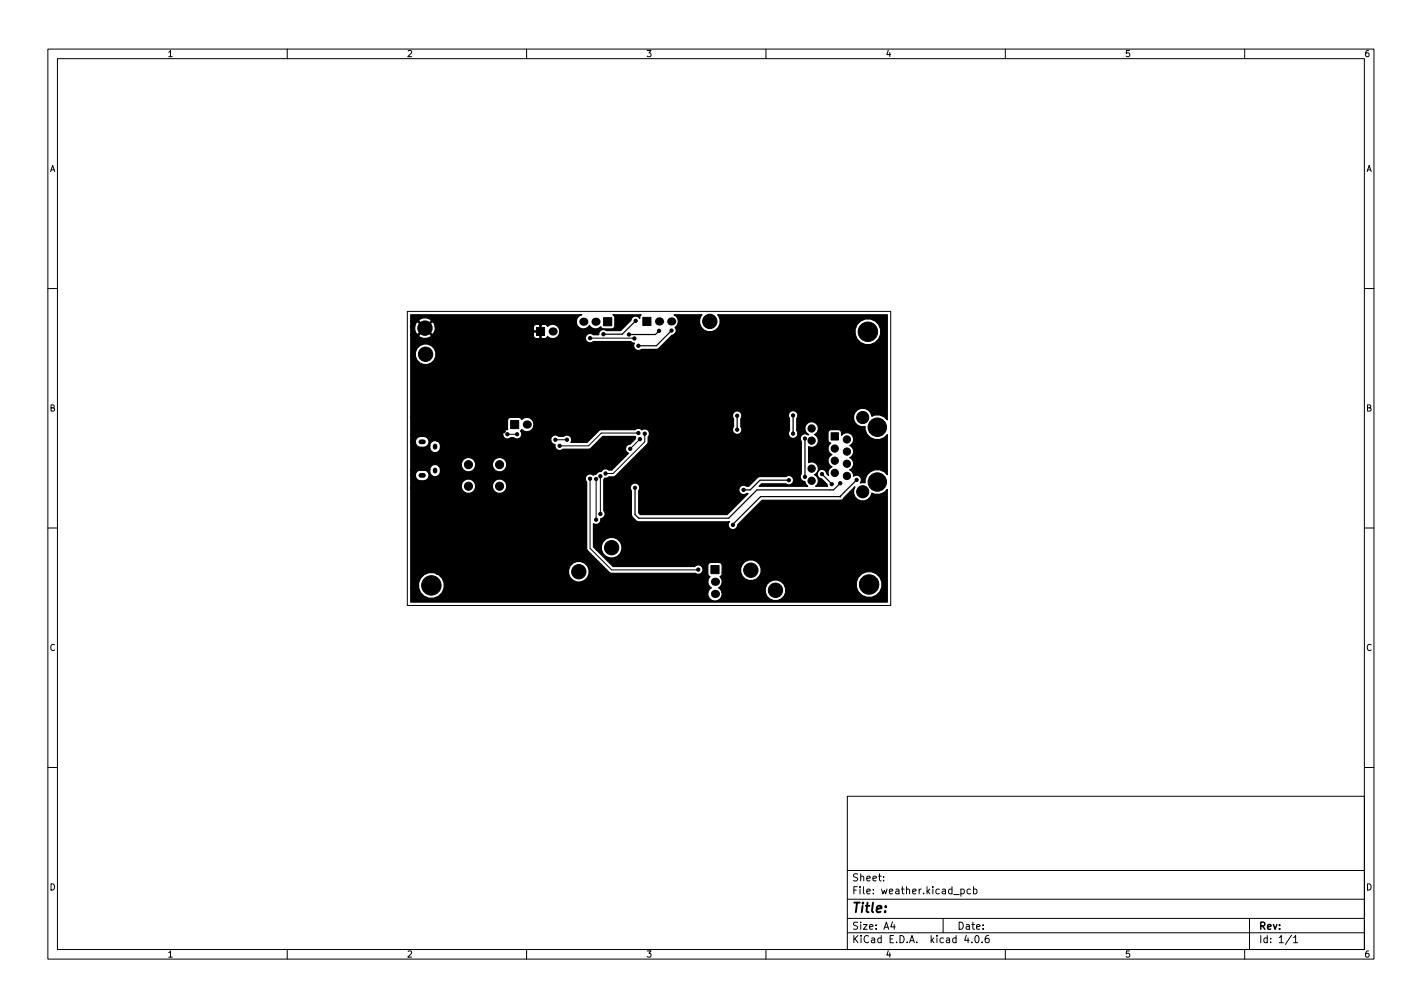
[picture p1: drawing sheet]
<svg xmlns="http://www.w3.org/2000/svg" width="297mm" height="210mm" viewBox="0 0 297 210" stroke-linecap="round" stroke-linejoin="round" font-family="sans-serif">
<defs><g id="words">
<text font-size="2.8" x="178" y="190.6">Title:</text>
<g font-size="2.1">
<text x="178" y="184">Sheet:</text>
<text x="178" y="186.7">File: weather.kicad_pcb</text>
<text x="178" y="196.9">KiCad E.D.A. kicad 4.0.6</text>
<text x="178" y="194.1">Size: A4</text>
<text x="200" y="194.1">Date:</text>
<text x="263" y="194.1">Rev:</text>
<text x="263" y="196.9">Id: 1/1</text>
</g>
<g font-size="1.8">
<text x="35" y="11.9">1</text>
<text x="85" y="11.9">2</text>
<text x="135" y="11.9">3</text>
<text x="185" y="11.9">4</text>
<text x="235" y="11.9">5</text>
<text x="285" y="11.9">6</text>
<text x="10.3" y="35.9">A</text>
<text x="285.3" y="35.9">A</text>
<text x="10.3" y="85.9">B</text>
<text x="285.3" y="85.9">B</text>
<text x="10.3" y="135.9">C</text>
<text x="285.3" y="135.9">C</text>
<text x="10.3" y="185.9">D</text>
<text x="285.3" y="185.9">D</text>
<text x="35" y="199.9">1</text>
<text x="85" y="199.9">2</text>
<text x="135" y="199.9">3</text>
<text x="185" y="199.9">4</text>
<text x="235" y="199.9">5</text>
<text x="285" y="199.9">6</text>
</g>
</g></defs>
<g fill="none" stroke="#000" stroke-width=".21">
<path d="M10 10.2h277v190.1h-277zM12 12.2h273v186.1h-273zM60 10.2v2M110 10.2v2M160 10.2v2M210 10.2v2M260 10.2v2M10 60.2h2M85.1 65h101v61.4h-101zM123.3 70.6l9.2 .1M285 60.2h2M106 90.7h2"/>
<path d="M116 91.8h2.4M123.3 99.9v14.6l4.5 4.5 18.1-.1M125.4 99.4v7.9M133.3 90.4h-7.7l-2.7 2.7h-6M133.7 91.7l-2.1 2M134.7 90.5v1.8l-6.6 6.6h-1.6M10 110.2h2M124.5 100v8.5M285 110.2h2M10 160.2h2M177 166.3h108v32h-108zM285 160.2h2"/>
<path d="M60 198.3v2M110 198.3v2M160 198.3v2M177 194.8h108M177 191.8h108M177 187.8h108M177 181.8h108M184.6 183.8v.1M184.6 183v.1M186.4 192.5l-.3 1h.9M186.8 193v1M197 191.8v3"/>
<path d="M200.7 185.7l.4-.1 .3 .3-.1 .7h-.6M200.7 185.6v1.5M201.9 195.3l-.4 1h.9M202.7 185.7l-.4-.1-.3 .3 .1 .7h.6M203 196.7v.1M203.4 185.7l.4-.1 .3 .3-.2 .7h-.5M203.4 185.1v1.5M203.9 195.4l.1-.1a.8 .8 0 0 1 .5 .8 .8 .8 0 0 1-.5 .7 1 1 0 0 1-.1-1.4zM205.1 196.7v.1M206.5 195.3l-.4 .1a1.01 1.01 0 0 0 0 1.4l.5-.1v-.5l-.2-.3-.5 .1-.1 .2M210 198.3v2M260 198.3v2"/>
<path d="M261 191.8v6.5M269.8 195.3l-1.3 1.9M270.2 195.8l.4-.5v1.5M270.2 196.8h.9"/>
</g>
<g fill="#000" stroke="#000" stroke-width=".21">
<path d="M112.1 68.4h1.7v1.7h-1.7zM126.1 66.3h1.7v1.7h-1.7zM134.3 66.3h1.7v1.7h-1.7zM106.7 87.8h1.7v1.7h-1.7zM173.6 90.4h1.5v1.5h-1.5zM148.5 118.1h1.7v1.7h-1.7z"/>
<circle cx="88.8" cy="68.5" r="1.5"/>
<circle cx="88.9" cy="74" r="1.5"/>
<circle cx="94.4" cy="66.5" r=".34"/>
<circle cx="108.8" cy="77.2" r=".34"/>
<circle cx="113" cy="72" r=".34"/>
<circle cx="123.3" cy="70.6" r=".34"/>
<circle cx="126" cy="69.8" r=".34"/>
<circle cx="131.4" cy="69.8" r=".34"/>
<circle cx="132.5" cy="70.7" r=".34"/>
<circle cx="132.8" cy="67" r=".34"/>
<circle cx="133.3" cy="72.2" r=".34"/>
<circle cx="137.7" cy="69.1" r=".34"/>
<circle cx="140.3" cy="69" r=".34"/>
<circle cx="148.3" cy="67.1" r="1.5"/>
<circle cx="156" cy="73.9" r=".34"/>
<circle cx="181.3" cy="69.3" r="2.03"/>
<circle cx="97.9" cy="97" r=".85"/>
<circle cx="98.3" cy="93.3" r=".34"/>
<circle cx="104.4" cy="97" r=".85"/>
<circle cx="105.2" cy="90" r=".34"/>
<circle cx="106" cy="90.7" r=".34"/>
<circle cx="108" cy="90.7" r=".34"/>
<circle cx="114.1" cy="94.7" r=".34"/>
<circle cx="116" cy="91.8" r=".34"/>
<circle cx="116.9" cy="93.1" r=".34"/>
<circle cx="117.9" cy="86.4" r=".34"/>
<circle cx="118.4" cy="91.8" r=".34"/>
<circle cx="123.3" cy="99.9" r=".34"/>
<circle cx="125.4" cy="99.4" r=".34"/>
<circle cx="126.5" cy="98.9" r=".34"/>
<circle cx="127.8" cy="85.9" r=".34"/>
<circle cx="131.6" cy="93.7" r=".34"/>
<circle cx="133.3" cy="90.4" r=".34"/>
<circle cx="133.7" cy="91.7" r=".34"/>
<circle cx="134.7" cy="90.5" r=".34"/>
<circle cx="143.3" cy="86.1" r=".34"/>
<circle cx="148" cy="94.5" r=".34"/>
<circle cx="154" cy="86.8" r=".34"/>
<circle cx="154" cy="89.7" r=".34"/>
<circle cx="165.7" cy="90.5" r=".34"/>
<circle cx="165.7" cy="86.7" r=".34"/>
<circle cx="168.1" cy="99.6" r=".34"/>
<circle cx="168.1" cy="91.6" r=".34"/>
<circle cx="169.5" cy="92" r=".76"/>
<circle cx="169.5" cy="89.5" r=".76"/>
<circle cx="169.5" cy="97.8" r=".76"/>
<circle cx="171.7" cy="99" r=".34"/>
<circle cx="174.4" cy="96.2" r=".76"/>
<circle cx="174.4" cy="93.7" r=".76"/>
<circle cx="174.4" cy="98.7" r=".76"/>
<circle cx="176.9" cy="99.4" r=".76"/>
<circle cx="176.9" cy="91.8" r=".76"/>
<circle cx="176.9" cy="94.3" r=".76"/>
<circle cx="176.9" cy="96.8" r=".76"/>
<circle cx="180.2" cy="87.2" r="1.27"/>
<circle cx="183.3" cy="89.2" r="1.92"/>
<circle cx="97.9" cy="101.5" r=".85"/>
<circle cx="104.4" cy="101.5" r=".85"/>
<circle cx="120.6" cy="106.3" r=".34"/>
<circle cx="120.9" cy="119.4" r="1.5"/>
<circle cx="124.5" cy="100" r=".34"/>
<circle cx="124.5" cy="108.5" r=".34"/>
<circle cx="125.4" cy="107.3" r=".34"/>
<circle cx="127.8" cy="114.4" r="1.5"/>
<circle cx="132.7" cy="101.8" r=".34"/>
<circle cx="134" cy="117.7" r=".34"/>
<circle cx="144.1" cy="102.4" r=".34"/>
<circle cx="145.9" cy="118.9" r=".34"/>
<circle cx="153.1" cy="109.6" r=".34"/>
<circle cx="155.3" cy="102.3" r=".34"/>
<circle cx="156.8" cy="119.1" r="1.5"/>
<circle cx="164.8" cy="100.3" r=".34"/>
<circle cx="165.6" cy="117.3" r=".34"/>
<circle cx="169.5" cy="100.4" r=".76"/>
<circle cx="173.7" cy="101.1" r=".34"/>
<circle cx="175.5" cy="100.9" r=".34"/>
<circle cx="178.9" cy="100.2" r=".34"/>
<circle cx="180.2" cy="102.7" r="1.27"/>
<circle cx="183.3" cy="100.6" r="1.92"/>
<circle cx="90.1" cy="122.2" r="2.03"/>
<circle cx="162" cy="123.2" r="1.5"/>
<circle cx="181.5" cy="122" r="2.03"/>
</g>
<path d="M90.9 93.1v.3M90.9 98.1v.3" fill="none" stroke="#000" stroke-width=".95"/>
<path d="M87.9 92.3h.6M87.9 99.3h.6" fill="none" stroke="#000" stroke-width="1"/>
<g fill="#000">
<circle cx="115.4" cy="69.2" r=".85"/>
<circle cx="121.9" cy="67.2" r=".85"/>
<circle cx="124.4" cy="67.2" r=".85"/>
<circle cx="137.7" cy="67.1" r=".85"/>
<circle cx="140.2" cy="67.1" r=".85"/>
<circle cx="110" cy="88.6" r=".85"/>
<circle cx="149.4" cy="121.5" r=".85"/>
<circle cx="149.4" cy="124" r=".85"/>
</g>
<path d="M132.8 67l-2.8 2.8h-4M137.7 69.1l-.8 .7h-5.5M140.3 69l-3.2 3.2h-3.8M154 86.8v2.9M165.7 86.7v3.8M168.1 91.6v8M171.7 99l2 2.1M164.8 100.3h-6.1l-2 2h-1.4M175.5 100.9l-1.4 1.4h-16l-5.9 5.9h-18.8l-.7-.8v-5.6M175.5 103.7h-16.6l-5.8 5.9M178.9 100.2l-3.4 3.5" fill="none" stroke="#000" stroke-width=".25"/>
<path d="M85.8 65.7h35.7l-.2 .1a1.49 1.49 0 0 0-.6 2.3 1.49 1.49 0 0 0 2.4-.2 1.45 1.45 0 0 0 2.4 .3l.1 .3 .5 .2h1.7l.4-.2 .2-.5v-1.7l-.4-.6h5.9l-.2 .3-.1 .4a.99 .99 0 0 0-1.1-.4 .99 .99 0 0 0-.7 .9l-2.1 2.1h-3a.98 .98 0 0 0-1.1-.1 .98 .98 0 0 0-.5 1h-1.2l-.1-.1a.99 .99 0 0 0-1.3 .2 .99 .99 0 0 0 .1 1.3 .99 .99 0 0 0 1.3 0h7.9l.7 .3a.99 .99 0 0 0 .2 1.3 .99 .99 0 0 0 1.3 .1l3.4-.1 3-2.9 .5-.2h37.7a2.72 2.72 0 0 0 4.2 1.7 2.72 2.72 0 0 0 0-4.5 2.72 2.72 0 0 0-4.2 1.7v1.1h-37.7a.95 .95 0 0 0 .1-1.4 1.5 1.5 0 0 0-.2-2.7h5.8l-.1 .2a2.17 2.17 0 0 0 .4 2.9 2.17 2.17 0 0 0 2.9-.1 2.17 2.17 0 0 0 .1-3h35.4v22a2.48 2.48 0 0 0-3.2-.8 1.93 1.93 0 0 0-2.2-1.6 1.93 1.93 0 0 0-1.6 2.3 1.93 1.93 0 0 0 2.4 1.4 2.56 2.56 0 0 0 1.7 2.7 2.56 2.56 0 0 0 2.9-1v8.4l-.6-.6a2.57 2.57 0 0 0-2.7-.1 2.57 2.57 0 0 0-1.3 2.4h-1h.1a.99 .99 0 0 0-.2-1.3 .99 .99 0 0 0-1.3 0 1.29 1.29 0 0 0-.8-1.4 1.38 1.38 0 0 0 .8-1.3 1.38 1.38 0 0 0-.8-1.2 1.38 1.38 0 0 0 .8-1.3 1.38 1.38 0 0 0-.8-1.3 1.41 1.41 0 0 0 .5-2.2 1.41 1.41 0 0 0-2.2 .1l-.1-.8-.3-.3-1.8-.1a.65 .65 0 0 0-.6 .7v1.7l.5 .4-.3 .4a1.39 1.39 0 0 0 .6 2 1.38 1.38 0 0 0-.9 1.3 1.38 1.38 0 0 0 .9 1.3 1.33 1.33 0 0 0-.7 1.8l-.4-.5a.99 .99 0 0 0-1.1-.8 .99 .99 0 0 0-.9 1 .99 .99 0 0 0 .9 1l1.2 1.1 .1 .4h-2.5a1.39 1.39 0 0 0-.3-2.4 1.4 1.4 0 0 0 .7-1.9 1.4 1.4 0 0 0-1.9-.6v-3.3l.4 .1a1.41 1.41 0 0 0 1.6-.9 1.41 1.41 0 0 0-.8-1.8 1.41 1.41 0 0 0 .5-2.1 1.41 1.41 0 0 0-2.2 0 1.41 1.41 0 0 0 .6 2.1h-.3a.99 .99 0 0 0-1.3 .2 .99 .99 0 0 0 0 1.3l-.1 6.8a.98 .98 0 0 0 .8 1.5l.3 .7 .3 .3h-10.1l.5-.5h5.1a.99 .99 0 0 0 1.3-.1 .99 .99 0 0 0 0-1.3 .99 .99 0 0 0-1.3-.1l-5.7 .1-2.1 1.9h-.5a.99 .99 0 0 0-1.3 .1 .99 .99 0 0 0 0 1.4 .99 .99 0 0 0 1.3 .1h.4l-4.4 4.3h-18.2l-.3-.3 .1-4.7a.99 .99 0 0 0-.2-1.3 .99 .99 0 0 0-1.3 0 .99 .99 0 0 0-.1 1.4v4.9l.2 .6 1 .9h19.3a.98 .98 0 0 0 .3 1.6 .98 .98 0 0 0 1.4-.9l5.1-5.1h16.4l.5-.3 2.5-2.6-.3 .7a1.93 1.93 0 0 0 1.6 2.3 1.93 1.93 0 0 0 2.2-1.7 2.48 2.48 0 0 0 3.2-.7v23.5h-99.5v-2.9h1.6a2.7 2.7 0 0 0 4.4 1.6 2.7 2.7 0 0 0-.6-4.6h27.6l.3 .8a2.11 2.11 0 0 0 2.3 .9h26.4l.2 .5 .6 .7a1.49 1.49 0 0 0-.6 1.9 1.49 1.49 0 0 0 1.8 .8 1.49 1.49 0 0 0 1-1.7h9.1l.3 .8a2.16 2.16 0 0 0 2.7 .7 2.16 2.16 0 0 0 1.1-2.6h14.9l.4 1a2.72 2.72 0 0 0 4.5 0 2.72 2.72 0 0 0-1.7-4.2 2.72 2.72 0 0 0-3.2 3.2h-14.9l-.2-.6a2.18 2.18 0 0 0-2.6-.8 2.18 2.18 0 0 0-1.3 2.5h-9.1l-.4-.7-.3-.3a1.45 1.45 0 0 0 .3-2.3l.4-.4v-.5h3.9a2.18 2.18 0 0 0 3.4 1.4 2.18 2.18 0 0 0 0-3.7 2.18 2.18 0 0 0-3.4 1.4v.9h-3.9v-1.4l-.1-.5-.5-.2h-1.7a.65 .65 0 0 0-.6 .7v1.9l.4 .4-.3 .5-.2 .6h-26.4l.7-.3a2.18 2.18 0 0 0-.4-3.8 2.18 2.18 0 0 0-2.9 2.4h-27.6l-.6-.2a2.72 2.72 0 0 0-3.2 3.2h-1.6v-21h10.6l.2 .6a1.51 1.51 0 0 0 1.5 .6 1.51 1.51 0 0 0 1.2-1.2h3.6l.2 .6a1.51 1.51 0 0 0 2.5 0 1.51 1.51 0 0 0-.9-2.4 1.51 1.51 0 0 0-1.8 1.8h-3.6v-.6a1.51 1.51 0 0 0-1.7-1.2 1.51 1.51 0 0 0-1.2 1.8h-10.6v-2.5h.9l.1 .4a1.52 1.52 0 0 0 1.6 .7 1.52 1.52 0 0 0 1.2-1.1 1.47 1.47 0 0 0-1.4-1.2 1.47 1.47 0 0 0-1.5 1.2h-.9v-1.2h4v.3a1.13 1.13 0 0 0 1.3 1.1 1.13 1.13 0 0 0 .9-1.4l-.3-.8h4.7l.2 .6a1.51 1.51 0 0 0 1.5 .6 1.51 1.51 0 0 0 1.2-1.2h3.6l.2 .6a1.51 1.51 0 0 0 2.5 0 1.51 1.51 0 0 0-.9-2.4 1.51 1.51 0 0 0-1.8 1.8h-3.6v-.6a1.51 1.51 0 0 0-1.7-1.2 1.51 1.51 0 0 0-1.2 1.8h-4.7a1.11 1.11 0 0 0-1.2-.2 1.11 1.11 0 0 0-.7 1h-4v-5.8h.9l.1 .4a1.69 1.69 0 0 0 2.5 .4h.5v.3a1.13 1.13 0 0 0 1.3 1.1 1.13 1.13 0 0 0 .9-1.4 1.06 1.06 0 0 0-.9-1.1h23.9l.5 .6 .4 .3a.98 .98 0 0 0 .5 1.1 .98 .98 0 0 0 1.2-.2l5.6-.1 2.7-2.6h6.8l.1 .1-.1 .5-1.1 1h-.2a.99 .99 0 0 0-.8 .9 .99 .99 0 0 0 .7 1l-3.5 3.6h-.6a.95 .95 0 0 0-1.6 .3 .95 .95 0 0 0-1.1 .5l-.5 .2a1.01 1.01 0 0 0-1.4 0 1.01 1.01 0 0 0-.1 1.4l.1 14.2 4.7 4.7 .5 .2 17.5 .1a.99 .99 0 0 0 1.4-.3 .99 .99 0 0 0-.2-1.3 .99 .99 0 0 0-1.4 .1h-17l-3.5-3.5h1l.4 .8a2.18 2.18 0 0 0 3.6 0 2.18 2.18 0 0 0-1.4-3.4 2.18 2.18 0 0 0-2.6 2.6h-1l-.6-.6v-4.9a.99 .99 0 0 0 1.1 0 .99 .99 0 0 0 .4-1 .97 .97 0 0 0 .8-.6 .97 .97 0 0 0-.2-1.1v-6.5l.2-.3h.4l.5-.2h.9l.5-.2 6.6-6.6 .2-.5v-1.1a.98 .98 0 0 0 0-1.3 .98 .98 0 0 0-1.3-.1 .94 .94 0 0 0-1.4-.1h-7.1l-.5 .2-2.5 2.5h-3.3a.99 .99 0 0 0-.2-1.3 .99 .99 0 0 0-1.3 0h-1.1l-.1-.1a1 1 0 0 0-1.1 0 1 1 0 0 0-.5 1h-24.1a1.11 1.11 0 0 0-1.1 1.1h-.5a1.22 1.22 0 0 0 .1-1.6 1.22 1.22 0 0 0-1.5-.4 1.14 1.14 0 0 0-1.2 1.2h-.9v-1.4h19.2l.2 .3a.97 .97 0 0 0 1.5 .2l.8 .1a.99 .99 0 0 0 1.3-.2 .99 .99 0 0 0-.1-1.3l.3-.3a1.49 1.49 0 0 0 2.1 0 1.49 1.49 0 0 0 0-2.1 1.49 1.49 0 0 0-2.1 0l-.2-.3-.4-.2h-1.7l-.5 .2-.2 .5v1.9h-.2a1 1 0 0 0-.8 1.2h-19.2v-3.9h67.2l.2 .4v1.7a.99 .99 0 0 0 .1 1.3 .99 .99 0 0 0 1.4 0 .99 .99 0 0 0 0-1.3v-1.7l.3-.5h9.7l.2 .5v2.5a.99 .99 0 0 0 .1 1.4 .99 .99 0 0 0 1.3 0 .99 .99 0 0 0 .1-1.4l.1-2.6a1 1 0 0 0-.6-1.5 1 1 0 0 0-1.2 1.1h-9.7v-.3a1 1 0 0 0-1.2-.8 1 1 0 0 0-.8 1.2h-67.2v-12.6h1l.3 .8a2.18 2.18 0 0 0 3.6 0 2.18 2.18 0 0 0-1.4-3.4 2.18 2.18 0 0 0-2.5 2.6h-1v-4.4h1.6l.2 .3a1.78 1.78 0 0 0 2.5-.3l-1.3-1.3-1.4 1.3h-1.6v-1.9h.8v.9l.3 .7 .4 .1 1.3-1.3h.4l1.3 1.3 .4-.3h20.7l.1 .9 .4 .3h.7l.2-.2v-1.2h-1.2l-.2 .2h-20.7l.2-.6v-.7h20.5v.7l.2 .2h1.2v-1.2h.2v2.6l.2 .2h.7l.5-.5a1.49 1.49 0 0 0 2.1 .1 1.49 1.49 0 0 0 0-2.2 1.49 1.49 0 0 0-2.1 .1l-.5-.5h-.7l-.2 .2-1.1-.2-.5 .5h-20.5l-.3-.9-.3-.1-1.3 1.3h-.4l-1.3-1.3-.4 .1-.3 .8h-.8v-1.1h1.6l1.4 1.3 1.3-1.3-.2-.3a1.78 1.78 0 0 0-2.5 .3h-1.6z" fill="#000" stroke="#000" stroke-width=".25"/>
<use href="#words"/>
</svg>
